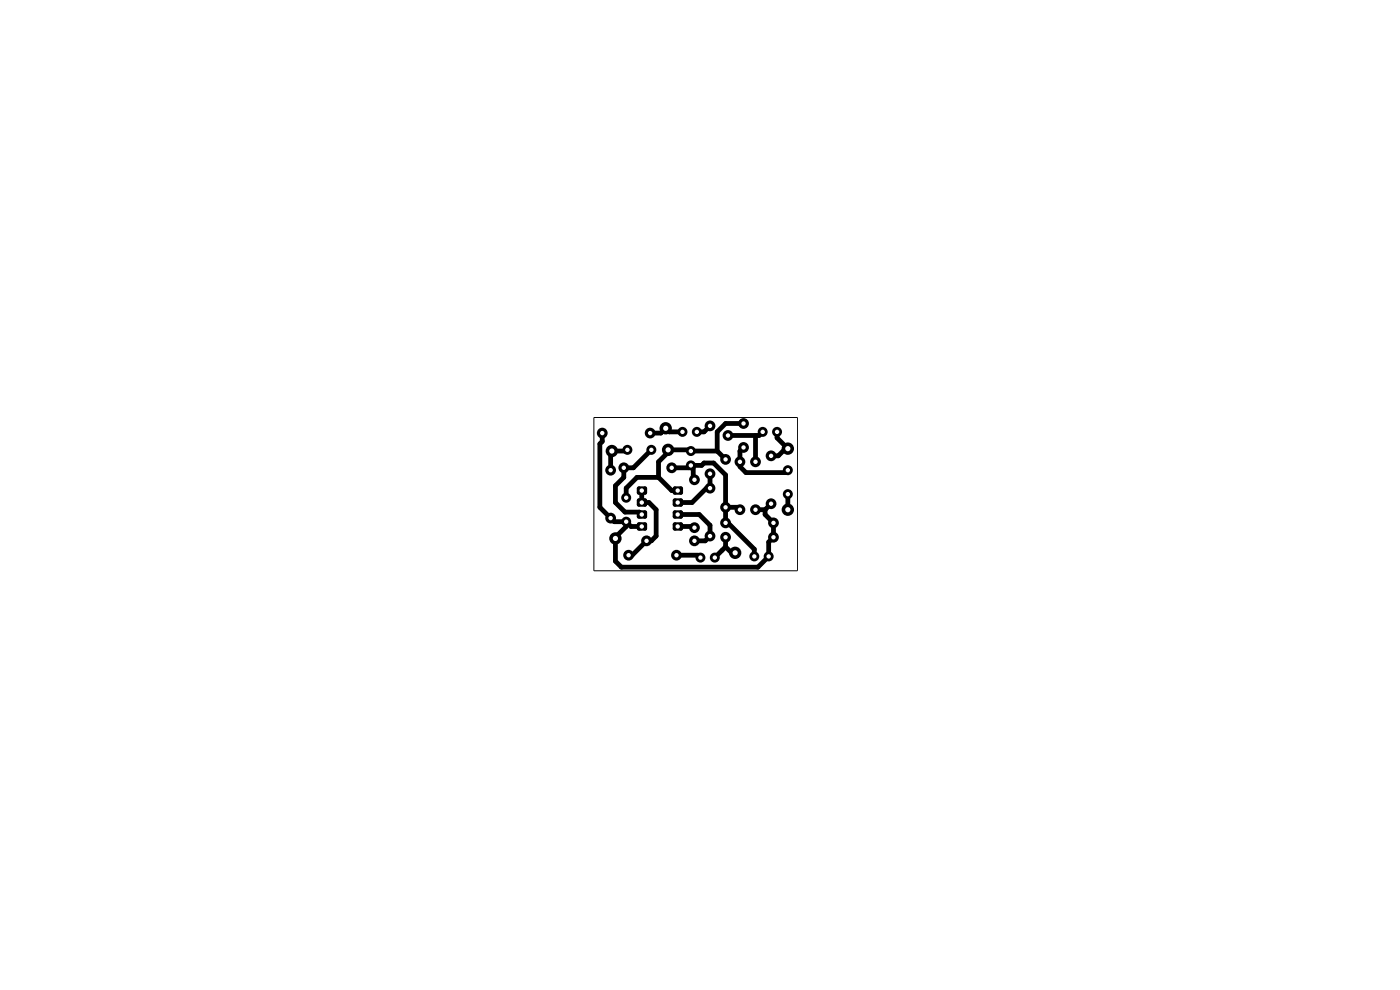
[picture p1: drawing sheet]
<svg xmlns="http://www.w3.org/2000/svg" width="297mm" height="210mm" viewBox="0 0 297 210" stroke-linecap="round" stroke-linejoin="round" font-family="sans-serif">
<path d="M126 88.6h43.2v32.5h-43.2z" fill="none" stroke="#000" stroke-width=".21"/>
<g fill="none" stroke="#000" stroke-width="1">
<path d="M127.8 91.9v1.7l-.5 .6v13.4l3 3.1h2.5M133.1 95.4l-.3 .3h-3l-.3 .2v3.8M138.2 95.4l-3.8 3.8h-2.1v2.1l-1.7 1.7v3.6l2 2h3l.5 .5M144.8 91.6h-2.8l-.8-.8-1 1.1h-2.3M146.6 98.7h2.2l.6-.5h2l2.5 2.6v9.4M146.6 98.7l-.5 .5h-3.6M146.6 98.7l.5 .5v2.3l.2 .3M150.6 90.3l-1.2 1.3h-1.6M152.1 95.7h-5.5l-.3-.3h-4.6v.5l-2 2.1v3.3M152.1 95.7l1.8 1.8M157.7 89.8h-3.8l-1.8 1.8v4.1M157.7 94.9l-.7 .8v3.3l1.2 1.2h8.4l.5-.5"/>
<path d="M160.3 92.4v5.6M161.8 91.6l-.8 .8h-6.6M164.8 91.6v1.3l2.3 2.3h-.5l-1.5 1.5h-1.5M132.8 110.7l1.1 1h2.2M136.1 104.1v2.5h1.6l1.5 1.5v5.6l-1 1h-1l-3.1 3.1h-.7M139.7 101.3l2.8 2.8h1.3M139.7 101.3h-4.6l-2.3 2.2v2.1M143.5 117.8h4.6l.5 .5M143.8 111.7h3.3l.2 .2M143.8 109.1h4.5l2.3 2.3v2.3l-1 1h-2.3M150.6 100.5v3h-.7l-3.1 3.1h-3M153.9 116l-2.3 2.3"/>
<path d="M153.9 114v2M153.9 116l1.3 1.3h.8M153.9 110.9h.5l5.6 5.6v1.5M153.9 107.6h2.6l.5 .5M160.3 108.1h2M162.3 108.1v1l1.8 1.8v3.1l-1 1v3l-2.3 2.3h-29l-1.2-1.3v-5l2.2-2.3v-1M163.6 106.9l-1.3 1.2M167.1 104.8v3.3"/>
</g>
<path d="M130.3 95.4l-.8 .8M135.9 106.3l.2 .3M135.9 111.4l.2 .3-.2 .2M136.1 109.1l-.2 .3" fill="none" stroke="#000" stroke-width="1.2"/>
<g fill="#000">
<path d="M135.6 111.3h1.2v.8h-1.2zM135.6 103.6h1.2v.9h-1.2zM135.6 106.2h1.2v.8h-1.2zM135.6 108.7h1.2v.9h-1.2zM143.2 108.7h1.2v.9h-1.2zM143.2 106.2h1.2v.8h-1.2zM143.2 103.6h1.2v.9h-1.2zM143.2 111.3h1.2v.8h-1.2z"/>
<circle cx="127.8" cy="91.9" r="1.14"/>
<circle cx="129.5" cy="99.7" r="1.14"/>
<circle cx="129.8" cy="95.7" r="1.31"/>
<circle cx="132.3" cy="99.2" r="1.14"/>
<circle cx="133.1" cy="95.4" r="1.06"/>
<circle cx="137.9" cy="91.9" r="1.14"/>
<circle cx="138.2" cy="95.4" r="1.06"/>
<circle cx="141.2" cy="90.8" r="1.31"/>
<circle cx="141.7" cy="95.4" r="1.31"/>
<circle cx="142.5" cy="99.2" r="1.14"/>
<circle cx="144.8" cy="91.6" r="1.06"/>
<circle cx="146.6" cy="95.7" r="1.06"/>
<circle cx="146.6" cy="98.7" r="1.06"/>
<circle cx="147.8" cy="91.6" r="1.06"/>
<circle cx="150.6" cy="90.3" r="1.14"/>
<circle cx="153.9" cy="97.5" r="1.14"/>
<circle cx="154.4" cy="92.4" r="1.14"/>
<circle cx="157" cy="98" r="1.14"/>
<circle cx="157.7" cy="94.9" r="1.14"/>
<circle cx="157.7" cy="89.8" r="1.14"/>
<circle cx="160.3" cy="98" r="1.14"/>
<circle cx="161.8" cy="91.6" r="1.06"/>
<circle cx="163.6" cy="96.7" r="1.14"/>
<circle cx="164.8" cy="91.6" r="1.06"/>
<circle cx="167.1" cy="95.2" r="1.31"/>
<circle cx="167.1" cy="99.7" r="1.06"/>
<circle cx="129.5" cy="109.9" r="1.14"/>
<circle cx="130.6" cy="114.2" r="1.31"/>
<circle cx="132.8" cy="105.6" r="1.06"/>
<circle cx="132.8" cy="110.7" r="1.06"/>
<circle cx="133.4" cy="117.8" r="1.14"/>
<circle cx="137.2" cy="114.7" r="1.14"/>
<circle cx="143.5" cy="117.8" r="1.14"/>
<circle cx="147.3" cy="101.8" r="1.14"/>
<circle cx="147.3" cy="114.7" r="1.14"/>
<circle cx="147.3" cy="111.9" r="1.14"/>
<circle cx="148.6" cy="118.3" r="1.06"/>
<circle cx="150.6" cy="103.5" r="1.14"/>
<circle cx="150.6" cy="113.7" r="1.14"/>
<circle cx="150.6" cy="100.5" r="1.14"/>
<circle cx="151.6" cy="118.3" r="1.06"/>
<circle cx="153.9" cy="107.6" r="1.14"/>
<circle cx="153.9" cy="114" r="1.14"/>
<circle cx="153.9" cy="110.9" r="1.14"/>
<circle cx="156" cy="117.3" r="1.31"/>
<circle cx="157" cy="108.1" r="1.14"/>
<circle cx="160" cy="118" r="1.06"/>
<circle cx="160.3" cy="108.1" r="1.14"/>
<circle cx="163.1" cy="118" r="1.06"/>
<circle cx="163.6" cy="106.9" r="1.14"/>
<circle cx="164.1" cy="114" r="1.14"/>
<circle cx="164.1" cy="110.9" r="1.14"/>
<circle cx="167.1" cy="108.1" r="1.31"/>
<circle cx="167.1" cy="104.8" r="1.06"/>
</g>
<path d="M135.6 108.7h1.2v.9h-1.2zM135.6 106.2h1.2v.8h-1.2zM135.6 103.6h1.2v.9h-1.2zM135.6 111.3h1.2v.8h-1.2zM143.2 108.7h1.2v.9h-1.2zM143.2 103.6h1.2v.9h-1.2zM143.2 106.2h1.2v.8h-1.2zM143.2 111.3h1.2v.8h-1.2z" fill="none" stroke="#000" stroke-width=".93"/>
<g fill="#fff">
<circle cx="143.8" cy="109.1" r=".47"/>
<circle cx="143.8" cy="106.6" r=".47"/>
<circle cx="143.8" cy="104.1" r=".47"/>
<circle cx="150.6" cy="103.5" r=".47"/>
<circle cx="160.3" cy="108.1" r=".47"/>
<circle cx="164.1" cy="114" r=".47"/>
<circle cx="163.1" cy="118" r=".47"/>
<circle cx="160" cy="118" r=".47"/>
<circle cx="163.6" cy="106.9" r=".47"/>
<circle cx="164.1" cy="110.9" r=".47"/>
<circle cx="167.1" cy="104.8" r=".47"/>
<circle cx="167.1" cy="108.1" r=".55"/>
<circle cx="153.9" cy="110.9" r=".47"/>
<circle cx="153.9" cy="114" r=".47"/>
<circle cx="153.9" cy="107.6" r=".47"/>
<circle cx="157" cy="108.1" r=".47"/>
<circle cx="150.6" cy="113.7" r=".47"/>
<circle cx="151.6" cy="118.3" r=".47"/>
<circle cx="156" cy="117.3" r=".55"/>
<circle cx="161.8" cy="91.6" r=".47"/>
<circle cx="157.7" cy="94.9" r=".47"/>
<circle cx="154.4" cy="92.4" r=".47"/>
<circle cx="157.7" cy="89.8" r=".47"/>
<circle cx="157" cy="98" r=".47"/>
<circle cx="143.5" cy="117.8" r=".47"/>
<circle cx="147.3" cy="114.7" r=".47"/>
<circle cx="143.8" cy="111.7" r=".47"/>
<circle cx="147.3" cy="111.9" r=".47"/>
<circle cx="148.6" cy="118.3" r=".47"/>
<circle cx="164.8" cy="91.6" r=".47"/>
<circle cx="160.3" cy="98" r=".47"/>
<circle cx="167.1" cy="99.7" r=".47"/>
<circle cx="163.6" cy="96.7" r=".47"/>
<circle cx="167.1" cy="95.2" r=".55"/>
<circle cx="133.4" cy="117.8" r=".47"/>
<circle cx="137.2" cy="114.7" r=".47"/>
<circle cx="129.5" cy="109.9" r=".47"/>
<circle cx="132.8" cy="110.7" r=".47"/>
<circle cx="136.1" cy="111.7" r=".47"/>
<circle cx="130.6" cy="114.2" r=".55"/>
<circle cx="144.8" cy="91.6" r=".47"/>
<circle cx="147.8" cy="91.6" r=".47"/>
<circle cx="137.9" cy="91.9" r=".47"/>
<circle cx="150.6" cy="90.3" r=".47"/>
<circle cx="141.2" cy="90.8" r=".55"/>
<circle cx="138.2" cy="95.4" r=".47"/>
<circle cx="146.6" cy="95.7" r=".47"/>
<circle cx="141.7" cy="95.4" r=".55"/>
<circle cx="132.3" cy="99.2" r=".47"/>
<circle cx="133.1" cy="95.4" r=".47"/>
<circle cx="129.5" cy="99.7" r=".47"/>
<circle cx="127.8" cy="91.9" r=".47"/>
<circle cx="129.8" cy="95.7" r=".55"/>
<circle cx="142.5" cy="99.2" r=".47"/>
<circle cx="147.3" cy="101.8" r=".47"/>
<circle cx="150.6" cy="100.5" r=".47"/>
<circle cx="153.9" cy="97.5" r=".47"/>
<circle cx="146.6" cy="98.7" r=".47"/>
<circle cx="136.1" cy="104.1" r=".47"/>
<circle cx="136.1" cy="106.6" r=".47"/>
<circle cx="136.1" cy="109.1" r=".47"/>
<circle cx="132.8" cy="105.6" r=".47"/>
</g>
</svg>
